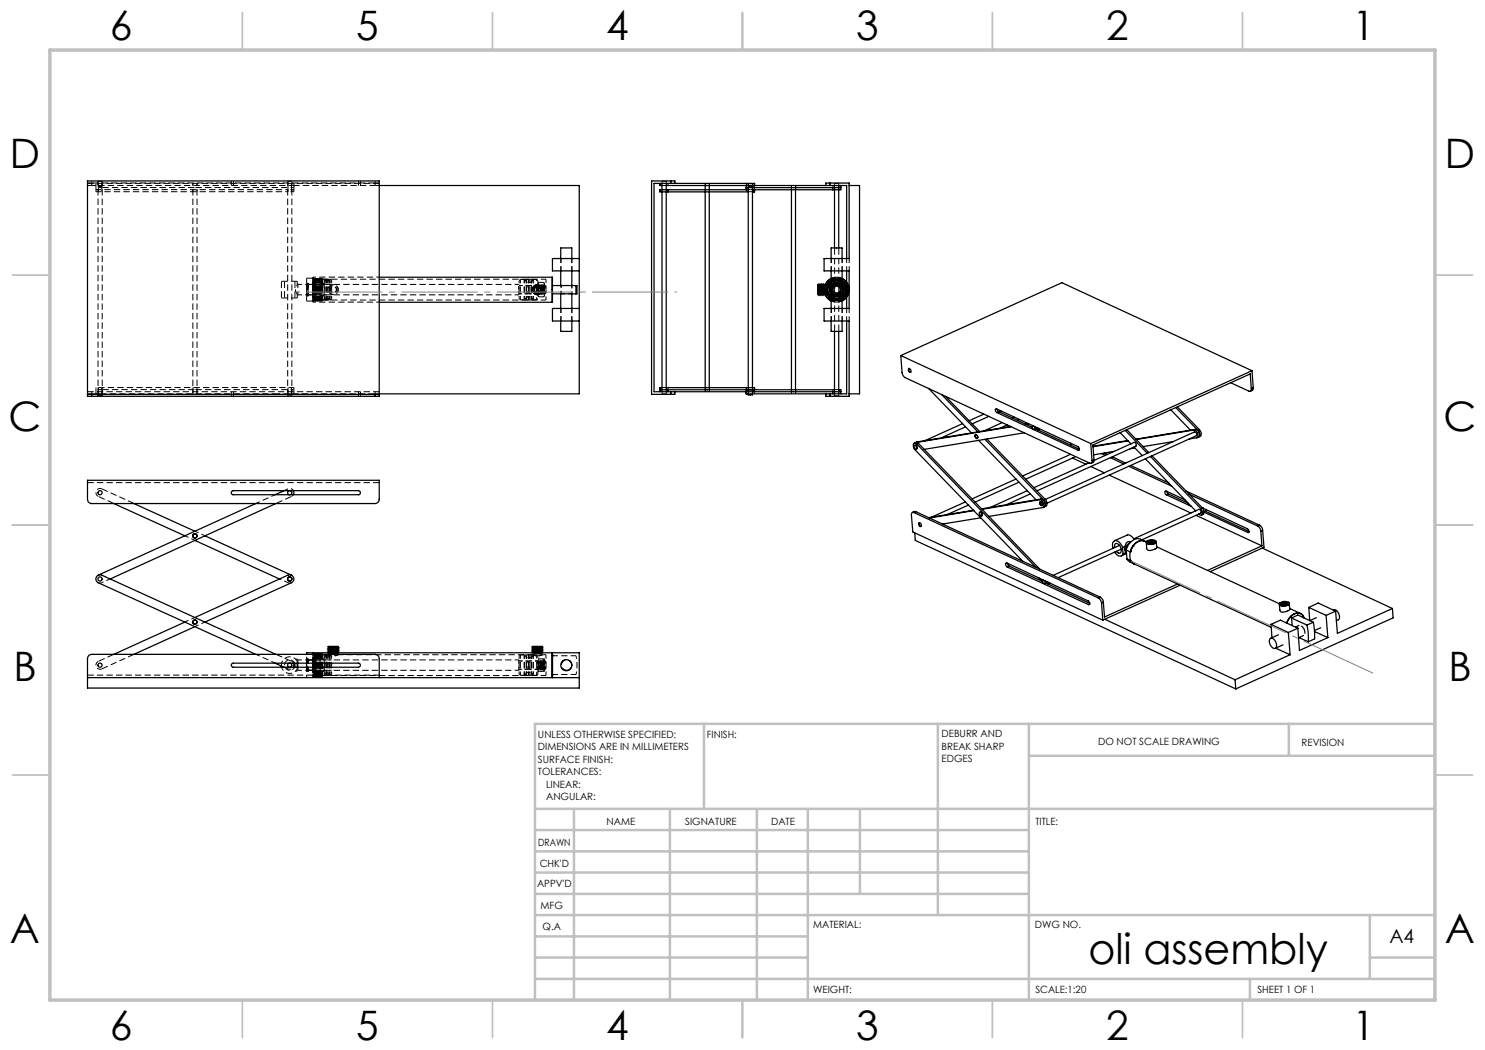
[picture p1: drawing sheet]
<svg xmlns="http://www.w3.org/2000/svg" width="297mm" height="210mm" viewBox="0 0 297 210" stroke-linecap="round" stroke-linejoin="round" font-family="sans-serif">
<defs><g id="words">
<text font-size="8.5" x="217.7" y="192.7">oli assembly</text>
<g font-size="8.1">
<text x="22" y="8">6</text>
<text x="71.2" y="8">5</text>
<text x="121.2" y="8">4</text>
<text x="171.3" y="8">3</text>
<text x="221.3" y="8">2</text>
<text x="270.5" y="8">1</text>
<text x="2" y="33.6">D</text>
<text x="289" y="33.6">D</text>
<text x="1.7" y="86.1">C</text>
<text x="288.7" y="86.1">C</text>
<text x="2.7" y="136.1">B</text>
<text x="289.7" y="136.1">B</text>
<text x="2" y="188.6">A</text>
<text x="289" y="188.6">A</text>
<text x="22" y="208">6</text>
<text x="71.2" y="208">5</text>
<text x="121.2" y="208">4</text>
<text x="171.3" y="208">3</text>
<text x="221.3" y="208">2</text>
<text x="270.5" y="208">1</text>
</g>
<text font-size="3.9" x="277.9" y="188.5">A4</text>
<g font-size="2">
<text x="107.6" y="147.6">UNLESS OTHERWISE SPECIFIED:</text>
<text x="141.4" y="147.6">FINISH:</text>
<text x="188.3" y="147.5">DEBURR AND</text>
<text x="188.3" y="150">BREAK SHARP</text>
<text x="219.6" y="149">DO NOT SCALE DRAWING</text>
<text x="260.3" y="149.2">REVISION</text>
<text x="107.6" y="150.1">DIMENSIONS ARE IN MILLIMETERS</text>
<text x="107.6" y="152.6">SURFACE FINISH:</text>
<text x="107.6" y="155.1">TOLERANCES:</text>
<text x="188.3" y="152.5">EDGES</text>
<text x="109.2" y="157.6">LINEAR:</text>
<text x="109.2" y="160.1">ANGULAR:</text>
<text x="121.3" y="165">NAME</text>
<text x="137" y="164.9">SIGNATURE</text>
<text x="154.2" y="164.9">DATE</text>
<text x="207.1" y="164.9">TITLE:</text>
<text x="107.6" y="169.1">DRAWN</text>
<text x="107.9" y="173.3">CHK'D</text>
<text x="107.4" y="177.4">APPV'D</text>
<text x="108.1" y="181.8">MFG</text>
<text x="108.5" y="186">Q.A</text>
<text x="162.6" y="185.5">MATERIAL:</text>
<text x="207" y="185.5">DWG NO.</text>
<text x="162.6" y="198.5">WEIGHT:</text>
<text x="207.1" y="198.6">SCALE:1:20</text>
<text x="251.5" y="198.6">SHEET 1 OF 1</text>
</g>
</g></defs>
<g fill="none" stroke="#000" stroke-width=".2" stroke-dasharray="1.3 .6" stroke-dashoffset=".4" stroke-linecap="butt">
<path d="M17.5 36.6h.9M18.4 37.1h-.9M19.2 37.1h-.8M20.4 36.3h-.8M20.4 37.3h-.8M58.4 36.3h-.9M75 36.6h.9M75.9 37.1h-.9M133.3 37.1h-.9M149.7 36.7v.8M150.5 38.3h-.8M150.5 37.5v-.8"/>
<path d="M158.3 37.1v.8M159.1 37.9v-.8M59.5 56.3v.7M59.5 58.8v.8M61.4 57.5v-.7M61.5 57.4v-.7M61.7 57.4v-.7M61.7 59h.8M62.5 56.9h-.8M62.7 57.9v-2.3M62.8 57.9v-2.3M63 57.9v-2.3"/>
<path d="M63.1 57.9v-2.3M63.2 59h.8M63.2 57.5v-.7M63.2 57.9v-2.3M63.4 57.9v-2.3M63.5 57.9v-2.3M63.6 57.9v-2.3M63.8 57.9v-2.3M63.9 57.9v-2.3M64 56.9l.8-.1M64 57.1l.8-.1M64 59.1h.8"/>
<path d="M64 56.9h-.8M64 59.2h.8M64 59h.8M64 57.9v-2.3M64.2 57.9v-2.3M64.3 57.9v-2.3M64.8 56.8l-.8 .1M64.8 56.9l-.8 .2M64.8 56.7h-.8M64.8 56.9h-.8M66 57.9a.69 .69 0 0 0 1 .6 .69 .69 0 0 0 .1-1.1 .69 .69 0 0 0-1.1 .4v.1M67.7 57.9a1 1 0 0 1-1.5 .9 1 1 0 0 1-.1-1.7 1 1 0 0 1 1.5 .7l.1 .1"/>
<path d="M104.1 60h.7M104.8 55.9h-.7M108.7 58.6l.2-.6M108.7 58.6h-.9M108.7 57.2h-.9M108.7 56.5h-.9M108.7 59.4h-.9M108.9 57.9l-.2-.7M164.8 58.5v-1.2l.1 1.2M166.2 55.7a2.5 2.5 0 0 1 2.2 0M166.3 56.3v.8M166.3 58.7v.9"/>
<path d="M166.3 57.9a.99 .99 0 0 0 1.5 .9 .99 .99 0 0 0 .1-1.7 .99 .99 0 0 0-1.5 .7l-.1 .1M166.4 57.6a.98 .98 0 0 1 1.7-.3 .98 .98 0 0 1-.5 1.6 .98 .98 0 0 1-1.2-1.2v-.1M166.6 56.3v.7M166.6 58.8v.8M167.3 56.8l-.7 .2M167.3 56a1.9 1.9 0 0 1 1.7 2.8 1.9 1.9 0 0 1-3.2 .2 1.9 1.9 0 0 1 1.3-3h.2M168.1 57l-.8-.2M168.1 56.3v.7M168.1 58.8v.8M168.4 59.6v-.9M168.4 57.1v-.8M168.4 55.7a2.46 2.46 0 0 0-2.2 0"/>
<path d="M17.5 78.8h.9M19.2 78.8h-.8M20.4 78.8h-.8M20.4 79.2h-.8M55.2 78.8h-34.8M57.5 78.8h-2.3M58.4 78.8h-.9M58.4 79.2h-.9M62.7 60.2v-2.3M62.8 60.1v-4.3M62.8 60.2v-2.3M63 60.1v-4.3"/>
<path d="M63 60.2v-2.3M63.1 60.1v-4.3M63.1 60.2v-2.3M63.2 60.1v-4.3M63.2 60.2v-2.3M63.3 60.1v-4.3M63.4 60.2v-2.3M63.5 60.1v-4.3M63.5 60.2v-2.3M63.6 60.1v-4.3M63.6 60.2v-2.3M63.7 60.1v-4.3"/>
<path d="M63.8 60.2v-2.3M63.8 60.1v-4.3M63.9 60.2v-2.3M64 60.1v-4.3M64 60.2v-2.3M64.1 60.1v-4.3M64.2 60.2v-2.3M64.2 60.1v-4.3M64.3 60.2v-2.3M64.3 60.1v-4.3M64.5 60.1v-4.3M75 78.8h.9"/>
<path d="M133.3 77.5h-.9M141 77.5v.8M141.9 78.3v-.8M149.7 77.5v.8M150.5 78.3v-.8M158.3 77.9v.9M159.1 78.8v-.9M166.2 60.1a2.46 2.46 0 0 0 2.2 0M167.8 77.9h-.9M168.4 60.2a2.5 2.5 0 0 1-2.2 0M55 98.9l-3.8 1.8M57.6 97.8l-.7 .3"/>
<path d="M19.7 116.5h.7M57.6 116.5h.7M51.2 130.9l3.8 1.7M56.9 133.4l.7 .4M61.4 134.2v-2.3M61.7 134.1h.8M62.5 132h-.8M62.6 135.2v-4.3M62.8 135.2v-4.3M62.9 135.2v-4.3M63 135.2v-4.3M63.1 135.2v-4.3"/>
<path d="M63.2 134.1h.8M63.2 134.2v-2.3M63.2 135.2v-4.3M63.3 135.2v-4.3M63.4 135.2v-4.3M63.5 135.2v-4.3M63.6 135.2v-4.3M63.7 135.2v-4.3M63.8 135.2v-4.3M64 135.2v-4.3M64 133.8l.8-.3M64 133.7l.8-.2"/>
<path d="M64 134.2h.8M64 132h-.8M64 134.3h.8M64 134.1h.8M64.1 135.2v-4.3M64.2 135.2v-4.3M64.3 135.2v-4.3M64.4 135.2v-4.3M64.5 135.2v-4.3M64.8 133.5l-.8 .2M64.8 133.4l-.8 .2M64.8 131.8h-.8"/>
<path d="M64.8 132h-.8M66.1 130.4l1.2 .1-1.3 .1M104.1 135.1h.7M104.8 131h-.7M106.9 130.4l1.2 .1-1.2 .1M108.7 133h-.9M108.7 131.8h-.9M108.7 134.3h-.9M109.2 130.9h-.7"/>
</g>
<g fill="none" stroke="#000" stroke-width=".2" stroke-dasharray="1.3 .6" stroke-dashoffset=".9" stroke-linecap="butt">
<path d="M61.5 59.2v-1.8M61.7 59.2v-1.8M103.8 58.8h1.8M105.6 57.1h-1.8M163.7 57.9v-.6l.1 1.2M166.6 56a2.08 2.08 0 0 0-1.3 1.3M20.4 116.5l1.6-.7M55.9 115.8l1.7 .7M62.6 130.9v1.7M103.8 133.9h1.8M105.6 132.2h-1.8M107.6 133v1.8"/>
<path d="M107.6 131.2v1.8"/>
</g>
<g fill="none" stroke="#000" stroke-width=".2" stroke-dasharray="1.3 .6" stroke-dashoffset=".8" stroke-linecap="butt">
<path d="M38.6 36.7v41.6M61.4 59v-1.5M61.4 59.1v-1.6M63.2 59.1v-1.6M105.6 57.1v1.7M105.8 57.1v1.7M105.8 58.8h1.7M107.5 57.1v1.7M107.5 57.1h-1.7M107.5 57.2v1.5M107.6 57.1v1.7M107.7 57.2v1.5"/>
<path d="M107.7 57.1v1.7M107.8 57.2v1.5M107.9 57.1v1.7M107.9 57.2v1.5M108 57.1v1.7M108.1 57.1v1.7M108.2 57.2v1.5M108.3 57.1v1.7M108.3 57.2v1.5M108.4 57.1v1.7M108.4 58.7l-.1-1.5M108.5 57.2v1.5"/>
<path d="M108.5 57.1v1.7M108.6 57.2v1.5M108.7 57.1v1.7M108.7 57.2v1.5M108.8 57.1v1.7M108.9 57.2v1.5M108.9 57.1v1.7M109 57.2v1.5M109.1 57.1v1.7M109.1 57.2v1.5M112.2 57.1v1.7M112.3 57.1v1.6"/>
<path d="M114.4 58.7v-1.6M114.4 58.8v-1.7M163.7 57.3v1.2l.1-1.2v1.2M164.3 57.3v1.2l.1-1.2 .1 1.2M165.3 57.9a2.08 2.08 0 0 1 3-1.8 2.08 2.08 0 0 1 .2 3.5 2.08 2.08 0 0 1-3.2-1.4v-.3M166.2 57.1v1.7M166.3 57.1v1.6M166.6 58.8a1.15 1.15 0 0 0 1.5 0M168.4 58.7v-1.6M168.4 58.8v-1.7M169.4 57.9a2.08 2.08 0 0 0-3.1-1.8 2.08 2.08 0 0 0-.2 3.6 2.08 2.08 0 0 0 3.3-1.5v-.3M39.4 78.3v-41.6"/>
<path d="M61.3 135.5v-1.5M62.6 135.5v-1.5M105.6 132.2v1.7M105.8 132.2v1.7M105.8 133.9h1.7M107.5 132.2v1.7M107.5 132.2h-1.7M107.5 132.3v1.5M107.6 132.2v1.7M107.7 132.3v1.5M107.7 132.2v1.7M107.8 132.3v1.5"/>
<path d="M107.9 132.2v1.7M107.9 132.3v1.5M108 132.2v1.7M108.1 132.3v1.5M108.1 132.2v1.7M108.2 132.3v1.5M108.3 132.2v1.7M108.3 132.3v1.5M108.4 132.2v1.7M108.5 132.3v1.5M108.5 132.2v1.7M108.6 132.3v1.5"/>
<path d="M108.6 133.8v-1.5M108.7 132.2v1.7M108.7 132.3v1.5M108.8 132.2v1.7M108.9 132.3v1.5M108.9 132.2v1.7M109 132.3v1.5M109.1 132.2v1.7M109.1 132.3v1.5"/>
</g>
<g fill="none" stroke="#000" stroke-width=".2" stroke-dasharray="1.3 .6" stroke-dashoffset=".3" stroke-linecap="butt">
<path d="M19.6 36.3v42.5M57.5 36.3v42.5M61.3 57.5v-.6M61.4 57.5v-.7M61.4 59.2v-2.5M61.7 59.2v-2.5M62.5 59.4h.7M63.2 56.4h-.7M64 59.2v-2.5M64.8 59.2v-2.5M106.6 60h.7M107.3 55.9h-.7"/>
<path d="M108.1 57.2v.6M108.1 58v.7M112.2 51.7v2.5M114.4 54.2v-2.5M164.8 58.5v-1.2l.1 1.2M165.1 57.9a2.23 2.23 0 0 1 3.3-1.9 2.23 2.23 0 0 1 .2 3.8 2.23 2.23 0 0 1-3.5-1.6v-.3M166.1 57.9v-.7M166.1 57.2l.6-.3M166.1 58.6v-.6M166.1 57.4a1.33 1.33 0 0 1 2.3-.3 1.33 1.33 0 0 1-.8 2.1 1.33 1.33 0 0 1-1.6-1.6l.1-.2M166.2 51.7v2.5M166.3 51.7v2.5"/>
<path d="M166.7 59l-.6-.4M166.7 56.8l.6-.3M167.3 59.4l-.6-.4M167.3 56.5l.6 .3M167.9 59l-.6 .4M168 56.9l.6 .3M168.4 54.2v-2.5M168.6 58.6l-.6 .4M168.6 58v.6M168.6 57.2v.7M169.3 54.2v-2.5M169.8 51.7v2.5"/>
<path d="M20.4 78.8v-42.5M58.4 78.8v-42.5M64.5 60.2v-4.5M112.2 61.7v2.5M114.4 64.2v-2.5M166.2 61.7v2.5M166.3 61.7v2.5M168.4 64.2v-2.5M169.3 64.2v-2.5M169.8 64.2v-2.5M20.4 97.8a.83 .83 0 0 0-1.1 .4 .83 .83 0 0 0 .4 1.1M19.7 132.3a.83 .83 0 0 0-.4 1.1 .83 .83 0 0 0 1.1 .4"/>
<path d="M58 134.1a1.04 1.04 0 0 1-.9-1.6 1.04 1.04 0 0 1 1.8 .1M61.4 134.3v-2.5M61.5 134.3v-2.5M61.7 134.3v-2.5M62.5 134.5h.7M63.2 131.5h-.7M64 134.3v-2.5M64.4 135.2v-4.4M64.5 135.3v-4.5M64.8 134.3v-2.5M106.5 130.9h-38.8M106.6 135.1h.7"/>
<path d="M107.3 131h-.7M107.6 132.4l.2 .6M107.6 133.7l.2 .6M107.8 131.8l-.2 .6M107.8 133l-.2 .6M108.1 133.7l-.1-.7M108.2 133.7l-.1-1.3-.1 1.3M108.7 133l.2-.6M108.7 134.3l.2-.6M108.9 133l-.1-.6M108.9 132.4l-.2-.6M108.9 133.6l-.2-.6"/>
</g>
<g fill="none" stroke="#000" stroke-width=".2" stroke-dasharray="1.3 .6" stroke-dashoffset=".7" stroke-linecap="butt">
<path d="M57.6 37.9h-37.9M57.6 38.3h-37.9M58.3 37.1h-37.9M61.3 59v-1.5M64.8 59h1.5M66.3 56.9h-1.5M75.9 55.4h-13.3M103.8 59.7v-3.6M103.8 58.8h3.8M105.2 56.1v3.6M105.3 56.1v3.6M106.3 56.1v3.6"/>
<path d="M107.3 60v-1.5M107.3 57.4v-1.5M107.6 57.1h-3.8M108 57.2l-.1 1.4M108.1 57.3l-.1 1.3M108.3 57.2v1.5l-.1-1.5-.1 .6M108.4 58.6l-.1-1.3M108.7 58.6l-.1-1.3M108.9 58.6l-.1-1.3M163.6 57.9v-.6l.1 1.3v-1.3l.1 1.3 .1-1.3v1.3l.1-1.3 .1 1.3v-1.3l.1 1.3v-1.3l.1 1.3 .1-1.3v1.3l.1-1.3 .1 1.3v-1.3l.1 1.3v-1.3l.1 1.3v-.7M163.7 57.3v1.2l.1-1.2v1.2M163.8 58.6v-1.3"/>
<path d="M163.9 57.2v1.4l.1-1.4v1.4l.1-1.3M164 58.5v-1.2l.1 1.2 .1-1.2M164.1 57.3l.1 1.3M164.1 57.2l.1 1.4M164.2 58.6v-1.4l.1 1.4 .1-1.3v1.3M164.3 57.3v1.2l.1-1.2 .1 1.2M164.4 58.6l.1-1.3M164.5 57.2v1.4l.1-1.4 .1 1.4v-1.3M164.6 58.5l.1-1.2v1.2l.1-1.2M164.7 57.3l.1 1.3M164.7 57.2l.1 1.4M164.8 58.6v-.7h.1v-.7v1.4v-.7"/>
<path d="M164.9 57.6a2.48 2.48 0 0 1 2.6-2.2 2.48 2.48 0 0 1 2.3 2.5M165.5 58.8a2.08 2.08 0 0 0 2.3 1.2 2.08 2.08 0 0 0 1.6-2.1M165.5 57.9a1.79 1.79 0 0 1 2.6-1.6 1.79 1.79 0 0 1 .2 3.1 1.79 1.79 0 0 1-2.8-1.2v-.3M165.5 57.9a1.79 1.79 0 0 1 2.7-1.6 1.79 1.79 0 0 1 .2 3.1 1.79 1.79 0 0 1-2.8-1.2l-.1-.3M166.6 59.6h1.5M166.6 56.3h1.5M167.3 59.7a1.79 1.79 0 0 0 1.6-2.6 1.79 1.79 0 0 0-3-.2 1.79 1.79 0 0 0 1.2 2.8h.2M167.3 56.1a1.8 1.8 0 0 0-1.6 2.7 1.8 1.8 0 0 0 3.1 .2 1.8 1.8 0 0 0-1.2-2.9h-.3M167.3 56.7a1.21 1.21 0 0 1 1.1 1.8 1.21 1.21 0 0 1-2 .1 1.21 1.21 0 0 1 .7-1.9h.2M167.3 56.4a1.5 1.5 0 0 1 1.4 2.2 1.5 1.5 0 0 1-2.6 .2 1.5 1.5 0 0 1 1-2.4h.2M169.4 57.9a2.11 2.11 0 0 0-3-1.8 2.11 2.11 0 0 0-.3 3.6 2.11 2.11 0 0 0 3.3-1.5v-.3M169.8 57.9a2.48 2.48 0 0 1-2.3 2.5 2.48 2.48 0 0 1-2.6-2.1"/>
<path d="M58.3 77.5h-37.9M62.6 60.4h13.3M64.8 134.1h1.5M66 129.4h1.4l-1.4 .1 1.3 .1h-1.3M66 129.6l1.3 .1M66 130l1.4 .1h-1.4l1.3 .1-1.3 .1M66 130.3h1.3M66.1 129.8l1.2 .1h-1.3l1.3 .1M66.3 132h-1.5M67.3 129.5l-1.2 .1h1.2l-1.2 .1M67.3 130.1l-1.2 .1 1.2 .1h-1.2M67.3 129.7l-1.3 .1h1.4l-1.4 .1h1.3"/>
<path d="M67.3 129.9l-1.3 .1M67.3 130.3l-1.3 .1h1.4l-1.4 .1 1.3 .1M67.3 130.6h-1.3M67.4 130.9l-.8 .2-.6-.2M103.8 134.8v-3.6M103.8 133.9h3.8M105.2 131.2v3.6M105.3 131.2v3.6M106.3 131.2v3.6M107.6 132.2h-3.8M108.1 129.5l-1.2 .1h1.2l-1.2 .1M108.1 130.1l-1.2 .1 1.2 .1h-1.2"/>
<path d="M108.1 129.9l-1.2 .1M108.1 130.6h-1.2M108.2 130.9l-.8 .1-.6-.1M108.2 132.3l-.1 1.4M108.6 133.7l-.1-1.3M108.7 133.7l-.1-1.3M115.2 131.1a9.4 9.4 0 0 1 0 3.8"/>
</g>
<g fill="none" stroke="#000" stroke-width=".2" stroke-dasharray="1.3 .6" stroke-dashoffset=".5" stroke-linecap="butt">
<path d="M59.6 59v-2.1M59.6 59h44.1M61.3 56.9v2.1M62.6 58.5v-2.1v3v-.9M62.6 58.3v.7v-2.1v1.4M62.6 57.9v-2.1M62.8 57.9v-2.1M62.9 57.9v-2.1M62.9 57.4v-1M63 57.9v-2.1M63.2 57.3v-.9M63.2 59.5v-2.2"/>
<path d="M63.2 57.9v-2.1M63.3 57.9v-2.1M63.4 57.9v-2.1M63.7 57.9v-2.1M63.8 57.9v-2.1M64 57.9v-2.1M64.1 57.9v-2.1M64.2 57.9v-2.1M64.4 57.9v-2.1M64.4 57.9v-2.2M64.6 57.9v-2.1M65 60v-4.1"/>
<path d="M65.3 60v-4.1M65.6 60v-4.1M65.9 60v-4.1M66.2 60v-4.1M67.6 57.9a.96 .96 0 0 0-1.4-.8 .96 .96 0 0 0-.1 1.6 .96 .96 0 0 0 1.5-.6v-.2M103.7 57.9v-1M103.7 59v-1.1M103.7 56.9h-44.1M104.1 55.9v4.1M104.8 55.9v4.1M104.9 55.9v4.1M105.2 59.4h1.1"/>
<path d="M105.3 59.4h1M105.3 55.9v4.1M105.7 55.9v4.1M105.8 55.9v4.1M106.2 55.9v4.1M106.3 56.5h-1M106.3 56.5h-1.1M106.6 55.9v4.1M108.8 58.7l-.1-1.5-.1 1.5-.1-1.5-.1 1.4M108.9 58v1M108.9 56.9v1M109.2 57.9v-2.1"/>
<path d="M112.3 57.1h2.1M114.4 58.7h-2.1M165.2 57.9a2.16 2.16 0 0 1 3.1-1.9 2.16 2.16 0 0 1 .3 3.7 2.16 2.16 0 0 1-3.4-1.5v-.3M165.7 56.3h.9M165.7 59.6h.9M166.2 57.5v.9M166.3 57.1h2.1M167.3 58.6a.66 .66 0 0 1-.6-.9 .66 .66 0 0 1 1.1-.2 .66 .66 0 0 1-.2 1l-.3 .1M167.3 55.8a2.17 2.17 0 0 1 2 3.1 2.17 2.17 0 0 1-3.7 .2 2.17 2.17 0 0 1 1.5-3.3h.2M168 57.9a.67 .67 0 0 0-.7-.6 .67 .67 0 0 0-.6 .6M168.1 56.3h.9M168.1 59.6h.9"/>
<path d="M168.4 58.7h-2.1M62.6 60.1v-2.2M62.8 60.1v-2.2M62.9 60.1v-2.2M63 60.1v-2.2M63.2 60.1v-2.2M63.3 60.1v-2.2M63.4 60.1v-2.2M63.7 60.1v-2.2M63.8 60.1v-2.2M64 60.1v-2.2M64.1 60.1v-2.2"/>
<path d="M64.2 60.1v-2.2M64.4 60.1v-2.2M64.4 60.2v-2.3M64.6 60v-2.1M109.2 60v-2.1M37 107.2l2 .9M41 107.2l-2-1M39 123.5l-2 .9M39 125.3l2-.9M59.5 133.8a1.67 1.67 0 0 1-1.7 .9 1.67 1.67 0 0 1-1.5-1.3M59.6 134.1h44.1M61.3 134.1v-2.1"/>
<path d="M61.3 133v1.1M61.3 132v1M61.4 134.1v-2.2M62.6 133.4v2.1M62.6 134.4v.1v-3v2.9M62.6 134v-2v2M64.6 135.1v-4.2M65 135.1v-4.1M65.3 135.1v-4.1M65.6 135.1v-4.1M65.7 130.9a2.08 2.08 0 0 0 2 0M65.7 130.9h-1.1"/>
<path d="M65.9 135.1v-4.1M66.2 135.1v-4.1M67.7 130.9l-.1 .1a2.07 2.07 0 0 1-1.9-.1M103.7 134.1v-2.1M103.7 132h-44.1M104.1 131v4.1M104.8 131v4.1M104.9 131v4.1M105.2 134.5h1.1M105.3 134.5h1M105.3 131v4.1M105.7 131v4.1"/>
<path d="M105.8 131v4.1M106.2 131v4.1M106.3 131.6h-1M106.3 131.6h-1.1M106.5 130.9a2.08 2.08 0 0 0 2 0M106.6 131v4.1M108.1 133.8v-.8h-.2l.2-.2v-.5l-.1 1.5-.1-.8M108.5 130.9l-.1 .1a2.07 2.07 0 0 1-1.9-.1M108.6 132.3l-.1 1.5-.1-1.5-.1 1.4-.1-1.4M108.8 133l-.1-.7-.1 1.4M109.2 135.1v-4.2"/>
</g>
<g fill="none" stroke="#000" stroke-width=".2" stroke-dasharray="1.3 .6" stroke-dashoffset=".6" stroke-linecap="butt">
<path d="M20.4 37.1h-1.2M20.4 37.5h-1.2M58.8 37.5h-1.2M58.8 37.9h-1.2M58.8 38.3h-1.2M61.3 55.6h1.3M62.6 55.6h-1.3M62.9 59.4v-2M65 56v3.9M65.3 59.9v-3.9M65.6 56v3.9M65.9 59.9v-3.9"/>
<path d="M66 57.9a.62 .62 0 0 1 .9-.6 .62 .62 0 0 1 .2 1.1 .62 .62 0 0 1-1-.2l-.1-.3M66.3 59.8v-3.8M107.6 56.1v1.2M107.6 58.5v1.2M108.1 58v.7v-.6M108.1 57.9v-.6v.5M108.3 57.3l-.1 1.3M108.6 57.3l-.1 1.2-.1-1.2v1.3M108.8 57.3l-.1 1.3M163.7 57.9v-.6l.1 1.3M163.7 57.9v-.7l.1 1.4M163.8 58.5v-1.1"/>
<path d="M163.8 58.5v-1.2M163.8 58.6v-1.3M163.9 58.5v-1.2M163.9 57.3l.1 1.2M164.1 57.3v1.2M164.2 57.3v1.2M164.2 58.5l.1-1.2M164.4 58.5v-1.1M164.4 58.5v-1.2M164.4 58.6l.1-1.3M164.5 58.5v-1.2M164.5 57.3l.1 1.2"/>
<path d="M164.7 57.3l.1 1.2M164.8 57.3v1.2M165.9 57.3a1.53 1.53 0 0 1 2.6-.4 1.53 1.53 0 0 1-.8 2.5 1.53 1.53 0 0 1-1.8-1.9v-.2M166.1 58l.2 .6 .4 .4M166.3 55.6h2M166.7 56.9l-.4 .4-.2 .6M166.7 59l.6 .2 .6-.2M167.8 56.8a1.25 1.25 0 0 1 .3 2.1 1.25 1.25 0 0 1-2-.8 1.25 1.25 0 0 1 1.7-1.3M168 59l.4-.4 .2-.6M168.6 57.9l-.2-.6-.4-.4M20.4 77.5h-1.2M20.4 77.9h-1.2"/>
<path d="M58.8 77.9h-1.2M61.3 60.2h1.3M62.6 60.2h-1.3M168.3 60.2h-2M58.7 98.1a.83 .83 0 0 0-1.1-.3M57.6 133.8a.83 .83 0 0 0 1.1-.4M58.9 133.4l-.4 .5-.5 .2M61.3 134h1.3M61.3 132h1.3M61.3 132v-1.1M62.6 134h-1.3M62.6 132h-1.3"/>
<path d="M62.6 132v-1.1M65 131v3.9M65.3 134.9v-3.9M65.6 131.1v3.9M65.9 135v-3.9M66 129.6l1.2 .1M66 130.2l1.2 .1M66.1 129.3l1.2 .1M66.1 129.4l1.2 .1M66.1 129.7l1.2 .1M66.1 130.1h1.2M66.1 130.3l1.2 .1"/>
<path d="M66.3 134.9v-3.8M67.3 129.4h-1.2M67.3 129.8h-1.2M67.3 130l-1.2 .1M67.3 130.4h-1.2M67.3 129.9l-1.2 .1M67.3 130.5l-1.2 .1M106.8 129.6l1.3 .1M106.8 130.3h1.3M106.9 129.3h1.2l-1.3 .1 1.4 .1h-1.4l1.4 .1h-1.4l1.4 .1-1.4 .1h1.4l-1.4 .1 1.4 .1h-1.4l1.4 .1h-1.4l1.4 .1-1.4 .1h1.4l-1.3 .1-.1 .1 .1-.1 1.3 .1h-1.4M106.9 129.6l1.2 .1M106.9 130.2l1.2 .1"/>
<path d="M106.9 129.3l1.2 .1M106.9 129.4l1.2 .1M106.9 129.7l1.2 .1M106.9 130.1h1.2M106.9 130.3l1.2 .1M107.3 133v-2M107.3 135.1v-2.1M108.1 129.9l-1.2 .1M108.1 130.5l-1.2 .1M108.1 129.4h-1.2M108.1 129.8h-1.2M108.1 130l-1.2 .1"/>
<path d="M108.1 130.4h-1.2M108.1 132.4v1.3M108.3 132.4l-.1 1.2M108.4 133.7l-.1-1.3-.1 1.3-.1-1.3M108.5 132.4l-.1 1.3M108.8 132.4l-.1 1.2M108.8 132.4l-.1 1.2-.1-1.2v1.3M108.9 132.4v1.2"/>
</g>
<g fill="none" stroke="#000" stroke-width=".2" stroke-dasharray="1.3 .6" stroke-dashoffset=".1" stroke-linecap="butt">
<path d="M75 37.1h-16.2M62.5 59.4v-3M62.6 59.4v-2.9M163.6 57.9v-.7l.1 1.4v-1.4l.1 1.4 .1-1.4v1.4l.1-1.4 .1 1.4v-1.4l.1 1.4v-1.4l.1 1.4 .1-1.4v1.4l.1-1.4 .1 1.4v-1.4l.1 1.4v-1.4l.1 1.4v-.7M163.8 57.3l.1 1.2v-1.2l.1 1.2 .1-1.2M164.4 57.3l.1 1.2 .1-1.2v1.2l.1-1.2M166.3 57.5a1.09 1.09 0 0 1 1.9-.3 1.09 1.09 0 0 1-.6 1.8 1.09 1.09 0 0 1-1.3-1.3v-.2M166.4 57.5a1.07 1.07 0 0 1 1.7-.3 1.07 1.07 0 0 1-.5 1.8 1.07 1.07 0 0 1-1.3-1.3l.1-.2M167.3 55.6a2.29 2.29 0 0 1 2.1 3.4 2.29 2.29 0 0 1-4 .2 2.29 2.29 0 0 1 1.7-3.6h.2M168.1 57.9a.77 .77 0 0 0-1.1-.7 .77 .77 0 0 0-.1 1.3 .77 .77 0 0 0 1.2-.4v-.2M168.3 58.3a1.08 1.08 0 0 0-1-1.5 1.08 1.08 0 0 0-.9 1.7 1.08 1.08 0 0 0 1.9 0v-.2M169.3 59.4v-3"/>
<path d="M62.5 134.5v-3M62.9 134.5v-3M63.2 134.6v-3.1M66 129.3l1.3 .1-1.3 .1h1.2l-1.1 .1M66 130h1.3l-1.3 .1 1.2 .1h-1.1M67.3 129.7h-1.3l1.3 .1h-1.3l1.2 .1M67.3 130.3h-1.3l1.3 .1-1.3 .1h1.2M108.9 133v-.7l-.1 1.5-.1-1.5-.1 1.5-.1-1.5M114.4 133a1.08 1.08 0 0 0-1.6-.9 1.08 1.08 0 0 0-.2 1.8 1.08 1.08 0 0 0 1.7-.7l.1-.2"/>
</g>
<g fill="none" stroke="#000" stroke-width=".2" stroke-dasharray="1.3 .6" stroke-linecap="butt">
<path d="M18.4 36.6v.5M18.4 36.7v-.5M19.2 36.7v.4M19.2 37.1v.4M19.2 37.5v.4M19.2 37.9v.4M19.6 36.7v.4M19.6 36.2v.5M19.7 37.1v-.4M19.7 37.5v-.4M19.7 37.9v-.4M19.7 37.9h-.5"/>
<path d="M19.7 38.3v-.4M19.7 38.3h-.5M20.4 37.1v-.4M20.4 37.5v-.4M20.4 37.9v-.4M20.4 38.3v-.4M20.4 36.7v-.5M38.6 36.7v.4M38.6 37.9v.4M39.4 37.1v-.4M39.4 38.3v-.4M46.3 36.7v.4"/>
<path d="M46.3 36.2v.5M46.7 37.1v-.5M46.7 36.2v.5M57.5 37.9v.4M57.6 37.1v-.4M57.6 37.5v-.4M57.6 37.9v-.4M57.6 38.3v-.4M58.3 37.1v-.4M58.3 37.5v-.4M58.3 37.9v-.4M58.3 38.3v-.4"/>
<path d="M58.4 38.3v-.4M58.8 37.1h-.5M58.8 37.1v-.4M58.8 37.5v-.4M58.8 37.9v-.4M58.8 38.3v-.4M71.7 37.1v-.5M71.7 36.2v.5M72.1 37.1v-.4M72.1 36.7v-.5M75 37.1v-.5M75 36.2v.5"/>
<path d="M75.9 36.7h-58.4M132.1 38.3v-.4M132.4 36.2v.5M132.4 37.9v.4M132.8 36.3h-.4M133.3 36.3h-.5M133.3 36.2v.5M133.3 38.3v-.4M133.6 37.1v-.4M134.2 36.2v.5M141 36.7v.4M141 37.9v.4"/>
<path d="M141.9 38.3v-.4M141.9 37.1v-.4M149.3 37.5v-.4M149.3 38.3v-.4M149.7 36.7v.4M149.7 37.1v.4M150.1 37.3h-.4M150.1 37.9h-.4M150.5 37.3h-.4M150.5 37.9h-.4M150.5 37.1v-.4M150.5 37.5v-.4"/>
<path d="M150.8 37.1v-.4M150.8 37.9v-.4M158.3 37.1v.4M158.3 37.5v.4M159.1 37.5v-.4M159.1 37.9v-.4M166 37.1v-.5M166.6 37.5v-.4M166.9 37.1v-.5M166.9 37.5v.4M167.3 36.7h-.4M167.8 36.7h-.5"/>
<path d="M167.8 37.1v-.5M167.8 37.9v-.4M168.1 37.9v-.4M56.3 56.3h3.2M56.3 59.6h3.2M59.5 56.8l.1 .1M59.5 59.1l.1-.1M61.3 59h.1M61.3 59h.4M61.3 59l.1 .2M61.4 56.8l-.1 .1M61.4 56.7l-.1 .2"/>
<path d="M61.4 59.2h.3M61.4 59.1l.1 .1M61.5 56.7l-.1 .1M61.5 59.2h.2M61.7 56.7h-.2M61.7 56.9h-.4M61.7 56.7h-.3M62.6 55.6v-.2M62.6 55.4v5M62.6 56.4v.1M62.6 59.4h.3M62.6 56.9v-.1"/>
<path d="M62.6 59h.3M62.6 55.8v-.2M62.7 55.6l-.1 .2M62.8 55.8l-.1-.2M62.8 55.8h-.2M62.8 55.6v.2M62.9 55.6l-.1 .2M62.9 55.8l-.1-.2M62.9 59.4l.3 .1M62.9 56.4h-.3M62.9 59.3h.3M62.9 59.1h.3"/>
<path d="M62.9 56.9h-.3M62.9 59l.3-.1M63 55.8l-.1-.2M63 55.6l-.1 .2M63 55.6v.2M63 55.8v-.2M63.1 55.8l-.1-.2M63.1 55.6l-.1 .2M63.1 55.6v.2M63.2 56.4h-.3M63.2 56.6h-.3M63.2 56.8h-.3"/>
<path d="M63.2 56.9h-.3M63.2 55.8l-.1-.2M63.2 55.6v.2M63.3 55.6l-.1 .2M63.3 55.8l-.1-.2M63.3 55.8v-.2M63.4 55.6l-.1 .2M63.4 55.8v-.2M63.5 55.8l-.1-.2M63.5 55.6l-.1 .2M63.5 55.6v.2M63.6 55.8l-.1-.2"/>
<path d="M63.6 55.6v.2M63.7 55.8l-.1-.2M63.8 55.6l-.1 .2M63.8 55.8v-.2M63.9 55.6l-.1 .2M64 55.8l-.1-.2M64 55.6v.2M64.1 55.8l-.1-.2M64.1 55.6v.2M64.2 55.6l-.1 .2M64.2 55.8l-.1-.2M64.2 55.8v-.2"/>
<path d="M64.3 55.6l-.1 .2M64.3 55.8v-.2M64.4 55.8l-.1-.2M64.4 55.6l-.1 .2M64.4 55.7v.1M64.5 55.8l-.1-.2M64.5 55.7v.1M64.5 60h.5M64.6 55.8l-.2-.1M65 55.9h-.5M65 59.7h.3M65 59.9l.1 .1 .2-.1"/>
<path d="M65 59.9l.1-.2 .2 .2M65.3 60h.3M65.3 56.1h-.3M65.3 56l-.2-.1-.1 .1M65.3 56l-.2 .1-.1-.1M65.6 59.9l.1 .1 .2-.1M65.6 59.9l.1-.2 .2 .2M65.6 55.9h-.3M65.6 59.7h.3M65.9 56l-.2-.1-.1 .1M65.9 56l-.2 .1-.1-.1M65.9 60h.3"/>
<path d="M65.9 56.1h-.3M66 58v-.1M66.2 55.9h-.3M66.2 60l.1-.2M66.3 56l-.1-.1M67.3 57.8l.1 .1M67.4 57.9l-.1 .3M103.7 59l.1-.1M103.8 59.7l.3 .3M103.8 56.9h-.1M104.1 55.9l-.3 .2M104.8 59.7h.5"/>
<path d="M104.9 60h.4M104.9 59.7h.3M105.2 56.1h-.3M105.3 56.1h-.5M105.3 60h.4M105.3 55.9h-.4M105.6 58.6h.2M105.7 60h.1M105.7 55.9h-.4M105.8 57.3h-.2M105.8 55.9h-.1M105.8 60h.4"/>
<path d="M106.2 55.9h-.4M106.2 60h.4M106.3 59.7h.3M106.6 56.1h-.3M106.6 55.9h-.4M107.3 60l.3-.3M107.5 58.8v-.1M107.5 58.7l.1 .1M107.5 57.2v-.1M107.6 56.9l.2 .3M107.6 59l.2 .4M107.6 56.7l.2-.2"/>
<path d="M107.6 56.1l-.3-.2M107.6 58.7h.3M107.6 59.2l.2 .2M107.6 57.1l-.1 .1M107.6 58.8l.1-.1M107.7 58.7v.1M107.7 57.2l-.1-.1M107.7 58.5l.1 .1M107.7 58.8l.1-.1M107.7 57.1v.1M107.8 58.7l.1 .1M107.8 57.2l-.1-.1"/>
<path d="M107.8 58.6l-.2 .4M107.8 57.2l-.1 .2M107.8 56.5l-.2 .3M107.8 59.4v-.1M107.9 57.1l-.1 .1M107.9 58.8v-.1M107.9 58.7h.2M107.9 57.2v-.1M107.9 58.7l.1 .1M107.9 58.7l.1-.1M108 58.6l-.1 .1M108 58.8l.1-.1"/>
<path d="M108 57.1l-.1 .1M108 57.2h-.4M108 57.7v-.5M108.1 58.1l-.1 .5M108.1 57.3l-.1-.1M108.1 58.7v.1M108.1 57.2l-.1-.1M108.1 58.7l-.1-.1M108.1 58.7l.1-.1M108.1 58.2v.5M108.1 58.8l.1-.1M108.1 57.1v.1"/>
<path d="M108.1 58.6h.1M108.2 57.2l-.1 .1M108.2 58.6v-.7M108.2 58.6v.1M108.2 57.2l-.1-.1M108.2 58.7l.1 .1M108.2 57.3v-.1M108.2 58.7h.1M108.3 57.1l-.1 .1M108.3 58.8v-.1M108.3 58.7v-.1M108.3 57.3h-.1"/>
<path d="M108.3 58.6h.1M108.3 57.2v.1M108.3 57.2v-.1M108.3 58.7l.1 .1M108.4 58.6v.1M108.4 57.3l-.1-.1M108.4 58.8l.1-.1M108.4 57.1l-.1 .1M108.4 58.7l.1-.1M108.5 57.2l-.1-.1M108.5 58.7v.1M108.5 57.2l-.1 .1"/>
<path d="M108.5 58.6l.1 .1M108.5 57.1v.1M108.5 58.8l.1-.1M108.6 57.3l-.1-.1M108.6 58.7l.1 .1M108.6 57.2l-.1-.1M108.6 58.7l.1-.1M108.6 58.6h.1M108.7 57.2l-.1 .1M108.7 57.2l.2-.3M108.7 59.4l.2-.4M108.7 56.5l.2 .2"/>
<path d="M108.7 59.4l.2-.2M108.7 58.8v-.1M108.7 57.1l-.1 .1M108.7 58.6v.1M108.7 57.3v-.1M108.7 58.7l.1 .1M108.7 57.2v-.1M108.7 58.7h.1M108.8 58.7v-.1M108.8 57.3h-.1M108.8 57.1l-.1 .1M108.8 58.8l.1-.1"/>
<path d="M108.8 58.6h.1M108.8 57.2v.1M108.9 58.6v.1M108.9 58.7v.1M108.9 57.2l-.1-.1M108.9 57.9v.1M108.9 59l-.2-.4M108.9 56.8l-.2-.3M108.9 56.8v.1M108.9 58.7h-.1M108.9 56.7v.1M108.9 59v.2"/>
<path d="M108.9 57.2h-.1M108.9 58.8l.1-.1M108.9 57.1v.1M109 58.7l.1 .1M109 57.2l-.1-.1M109.1 57.1l-.1 .1M109.1 58.8v-.1M109.1 57.2v-.1M109.1 58.7l.1 .1M109.2 57.1l-.1 .1M112.3 58.7v.1M114.4 58.8v-.1"/>
<path d="M163.6 58.6h.1M163.6 57.9l.1-.6M163.7 57.9h-.1M163.7 57.3l-.1-.1M163.7 57.3h-.1M163.7 58.6v-.1M163.7 58.5h.1M163.7 57.2v.1M163.8 58.5v.1M163.8 57.3l-.1-.1M163.8 57.3h-.1M163.8 58.6v-.1"/>
<path d="M163.8 58.5h.1M163.9 57.3h-.1M163.9 57.2l-.1 .1M163.9 58.5v.1M163.9 57.3v-.1M163.9 58.6l.1-.1M164 57.3h-.1M164 57.2l-.1 .1M164 58.5v.1M164 57.3v-.1M164 58.6h.1M164.1 58.6v-.1"/>
<path d="M164.1 57.3h-.1M164.1 57.2v.1M164.1 58.5l.1 .1M164.1 58.5l.1-1.2 .1 1.2v-1.2l.1 1.2M164.2 57.3l-.1-.1M164.2 57.3h-.1M164.2 58.6v-.1M164.2 58.5h.1M164.2 57.2v.1M164.3 58.5v.1M164.3 57.3l-.1-.1M164.3 57.3h-.1"/>
<path d="M164.3 58.6v-.1M164.3 58.5h.1M164.4 57.3h-.1M164.4 57.2l-.1 .1M164.4 58.5v.1M164.4 57.3v-.1M164.4 58.6l.1-.1M164.5 57.3h-.1M164.5 57.2l-.1 .1M164.5 58.5v.1M164.5 57.3v-.1M164.5 58.6h.1"/>
<path d="M164.6 58.6v-.1M164.6 57.3h-.1M164.6 57.2v.1M164.6 58.5l.1 .1M164.7 57.3l-.1-.1M164.7 57.3h-.1M164.7 58.6v-.1M164.7 58.5h.1M164.7 57.2v.1M164.8 58.5v.1M164.8 57.3l-.1-.1M164.8 57.3h-.1"/>
<path d="M164.8 58.6v-.1M164.8 57.9h.1M164.8 58.5h.1M164.9 58.5v-.6M164.9 57.3h-.1M164.9 57.2l-.1 .1M164.9 58.5v.1M164.9 58.6h.5M165.3 57.8v.4M165.4 57.3h-.5M165.4 57.2h-.5M166.1 57.9v.1"/>
<path d="M166.2 58.4l.4 .4M166.3 57.3l-.1 .2M166.3 58.7v.1M166.6 57l-.2 .2M166.7 56.8v.1M167.3 56.5v.2M167.3 56.7l-.6 .1M167.3 58.6v.1M167.3 56.7v-.2M167.3 56.8v.1M167.5 55.9h-.3M167.7 56.9l.1-.1"/>
<path d="M167.8 56.8v.2M167.9 56.8l-.6-.1M167.9 59h.1M168 57.1v-.2M168 58.2v-.3M168 56.9l-.1-.1M168.1 58.8l.4-.4M168.1 56.9l-.1 .2M168.4 58.8v-.1M168.5 57.5l-.4-.5M168.5 58.4v-.5M168.5 57.9v-.4"/>
<path d="M168.6 58v-.1M169.4 57.9v-.2M18.4 78.8v-.5M19.2 77.9v.4M19.2 77.5v.4M19.2 78.3v.5M19.6 78.8h-.4M19.6 79v.2M19.6 77.5v.4M19.6 79v.3M19.6 78.3v.5M19.7 78.3v-.4"/>
<path d="M19.7 77.9v-.4M19.7 78.8v-.5M20.4 78.3v-.4M20.4 77.9v-.4M20.4 78.8v-.5M20.4 79.2v-.2M20.4 79.3v-.3M38.6 78.3v.5M38.6 77.9v.4M38.6 77.5v.4M39.4 78.8v-.5M39.4 78.3v-.4"/>
<path d="M39.4 77.9v-.4M46.3 78.8v.5M46.3 78.3v.5M46.7 79.3v-.5M46.7 78.3v.5M57.5 78.8v.4M57.5 77.9v.4M57.6 78.3v-.4M57.6 77.9v-.4M57.6 78.8v-.5M58.3 78.3v-.4M58.3 77.9v-.4"/>
<path d="M58.3 78.8v-.5M58.4 79.2v-.4M58.4 78.3v-.4M58.8 77.5h-.5M58.8 78.3v-.4M58.8 77.9v-.4M58.8 78.8v-.5M62.6 60.4v-.2M62.6 60.1h.2M62.6 60.2v-.1M62.6 60.1l.1 .1M62.7 60.2l.1-.1"/>
<path d="M62.8 60.1v.1M62.8 60.1l.1 .1M62.8 60.2l.1-.1M62.9 60.2l.1-.1M62.9 60.1l.1 .1M63 60.1v.1M63 60.2v-.1M63 60.2l.1-.1M63 60.1l.1 .1M63.1 60.1v.1M63.1 60.2l.1-.1M63.2 60.1v.1"/>
<path d="M63.2 60.1l.1 .1M63.2 60.2l.1-.1M63.3 60.2v-.1M63.3 60.1l.1 .1M63.4 60.2v-.1M63.4 60.2l.1-.1M63.4 60.1l.1 .1M63.5 60.1v.1M63.5 60.2l.1-.1M63.6 60.1v.1M63.6 60.2l.1-.1M63.7 60.1l.1 .1"/>
<path d="M63.8 60.2v-.1M63.8 60.1l.1 .1M63.9 60.2l.1-.1M64 60.1v.1M64 60.2l.1-.1M64.1 60.1v.1M64.1 60.1l.1 .1M64.1 60.2l.1-.1M64.2 60.2v-.1M64.2 60.1l.1 .1M64.3 60.2v-.1M64.3 60.2l.1-.1"/>
<path d="M64.3 60.1l.1 .1M64.4 60.1v.1M64.4 60.2l.1-.1M64.4 60.2l.2-.2M64.5 60.1v.1M71.7 79.3v-.5M71.7 78.3v.5M72.1 79.3v-.5M72.1 78.8v-.5M75 78.3v.5M75.9 78.3h-58.4M132.1 78.3v-.4"/>
<path d="M132.4 78.3v.5M132.4 77.9v.4M132.8 78.8h-.4M133.3 78.8h-.5M133.3 78.3v.5M133.3 78.3v-.4M133.6 77.9v-.4M134.2 78.3v.5M141 77.9v.4M141 77.5v.4M141.9 78.3v-.4M141.9 77.9v-.4"/>
<path d="M149.3 78.3v-.4M149.7 78.3v.5M149.7 77.5v.4M149.7 77.9v.4M150.5 78.8v-.5M150.5 77.9v-.4M150.5 78.3v-.4M150.8 78.3v-.4M150.8 77.9v-.4M150.8 78.8v-.5M150.9 78.3v-.4M158.3 78.3v.5"/>
<path d="M158.3 77.9v.4M159.1 78.8v-.5M159.1 78.3v-.4M166 79.3v-.5M166.6 78.3v-.4M166.9 79.3v-.5M166.9 78.3v.5M167.3 79.2h-.4M167.8 79.2h-.5M167.8 79.3v-.5M167.8 78.8v-.5M168.1 78.8v-.5"/>
<path d="M58.3 99.3l.4-.4M75.9 96.5h-58.4M26.8 100.7l-6.4-2.9M20.4 133.8l6.4-2.9M58.7 132.6l-.4-.3M59.1 134.2l.5-.1M59.5 132.3v.3M59.5 133.4v.4M59.5 133h.1M59.6 134.1v-.7M59.6 132.6v-.6M59.6 132l-.5-.2"/>
<path d="M61.3 134v-.6M61.3 132.6v-.6M61.3 134.1h.1M61.3 134.1h.4M61.3 134.1l.1 .2M61.4 131.9l-.1 .1M61.4 134.3h.3M61.4 131.8l-.1 .2M61.4 134.2l.1 .1M61.5 131.8l-.1 .1M61.5 134.3h.2M61.7 131.8h-.2"/>
<path d="M61.7 132h-.4M61.7 131.8h-.3M62.6 132.1v-.1M62.6 134v-.6M62.6 132.6v-.5M62.6 135.2h.2M62.6 135.3v-.1M62.6 134.5v-.1M62.6 134.5h.3M62.6 131.5v.1M62.6 132v-.1M62.6 134.1h.3"/>
<path d="M62.6 130.9v-.2M62.6 135.2l.1 .1M62.7 130.7l-.1 .2M62.7 135.3l.1-.1M62.8 135.2v.1M62.8 130.9l-.1-.2M62.8 135.2l.1 .1M62.8 130.7v.2M62.8 135.3l.1-.1M62.9 135.3l.1-.1M62.9 130.7l-.1 .2M62.9 135.2l.1 .1"/>
<path d="M62.9 130.9l-.1-.2M62.9 134.5l.3 .1M62.9 131.5h-.3M62.9 134.4h.3M62.9 134.2h.3M62.9 132h-.3M62.9 134.1l.3-.1M63 130.9l-.1-.2M63 135.2v.1M63 130.7l-.1 .2M63 135.3v-.1M63 135.3l.1-.1"/>
<path d="M63 130.7v.2M63 130.9v-.2M63 135.2l.1 .1M63.1 130.9l-.1-.2M63.1 135.2v.1M63.1 135.3l.1-.1M63.1 130.7l-.1 .2M63.1 130.7v.2M63.2 131.5h-.3M63.2 131.7h-.3M63.2 131.9h-.3M63.2 132h-.3"/>
<path d="M63.2 135.2v.1M63.2 130.9l-.1-.2M63.2 135.2l.1 .1M63.2 135.3l.1-.1M63.2 130.7v.2M63.3 135.3v-.1M63.3 130.7l-.1 .2M63.3 130.9l-.1-.2M63.3 135.2l.1 .1M63.3 130.9v-.2M63.4 130.7l-.1 .2M63.4 135.3v-.1"/>
<path d="M63.4 135.3l.1-.1M63.4 130.9v-.2M63.4 135.2l.1 .1M63.5 130.9l-.1-.2M63.5 135.2v.1M63.5 130.7l-.1 .2M63.5 135.3l.1-.1M63.5 130.7v.2M63.6 130.9l-.1-.2M63.6 135.2v.1M63.6 135.3l.1-.1M63.6 130.7v.2"/>
<path d="M63.7 135.2l.1 .1M63.7 130.9l-.1-.2M63.8 135.3v-.1M63.8 130.7l-.1 .2M63.8 135.2l.1 .1M63.8 130.9v-.2M63.9 130.7l-.1 .2M63.9 135.3l.1-.1M64 130.9l-.1-.2M64 135.2v.1M64 135.3l.1-.1M64 130.7v.2"/>
<path d="M64.1 130.9l-.1-.2M64.1 135.2v.1M64.1 135.2l.1 .1M64.1 130.7v.2M64.1 135.3l.1-.1M64.2 135.3v-.1M64.2 130.7l-.1 .2M64.2 130.9l-.1-.2M64.2 135.2l.1 .1M64.2 130.9v-.2M64.3 135.3v-.1M64.3 130.7l-.1 .2"/>
<path d="M64.3 135.3l.1-.1M64.3 130.9v-.2M64.3 135.2l.1 .1M64.4 130.9l-.1-.2M64.4 130.7l-.1 .2M64.4 135.3l.1-.1M64.4 130.8v.1M64.4 135.2l.2-.1M64.5 130.9l-.1-.2M64.5 135.2v.1M64.5 130.8v.1M64.5 135.1h.5"/>
<path d="M64.6 130.9l-.2-.1M65 131h-.5M65 134.8h.3M65 134.9l.1 .2 .2-.2M65 134.9l.1-.1 .2 .1M65.3 135.1h.3M65.3 131.2h-.3M65.3 131l-.2-.1-.1 .1M65.3 131l-.2 .2-.1-.2M65.6 135l.1 .1 .2-.1M65.6 135l.1-.2 .2 .2M65.6 131h-.3"/>
<path d="M65.6 134.8h.3M65.9 131.1l-.2-.2-.1 .2M65.9 131.1l-.2 .1-.1-.1M65.9 135.1h.3M65.9 131.2h-.3M66 129.3v.1M66 130.6v-.1M66 130.5v.1M66 129.4v-.1M66 130.6v.3M66 130.9h-.3M66 129.4h.1"/>
<path d="M66 129.5l.1 .1M66 129.7h.1M66 129.8h.1M66 129.9h.1M66 130l.1 .1M66 130.2h.1M66 130.3h.1M66 130.4h.1M66 129.3h.1M66 129.3h1.3l-1.3 .1 1.4 .1h-1.4l1.4 .1h-1.4l1.4 .1-1.4 .1h1.4l-1.4 .1 1.4 .1h-1.4l1.4 .1h-1.4l1.4 .1-1.4 .1h1.4l-1.4 .1v.1v-.1l1.4 .1h-1.4M66 129.4v.1M66 129.9v.1"/>
<path d="M66 130.4v.1M66.1 129.6h-.1M66.1 129.7l-.1 .1M66.1 129.8l-.1 .1M66.1 130h-.1M66.1 130.1h-.1M66.1 130.2l-.1 .1M66.1 130.3l-.1 .1M66.1 130.5h-.1M66.1 130.6h-.1M66.1 129.5h-.1M66.2 135.1l.1-.2"/>
<path d="M66.2 131h-.3M66.3 131.1l-.1-.1M67.3 129.5h.1M67.3 129.6h.1M67.3 129.8l.1-.1M67.3 129.9l.1-.1M67.3 130h.1M67.3 130.1h.1M67.3 130.3l.1-.1M67.3 130.4l.1-.1M67.3 130.5h.1M67.3 129.4l.1-.1"/>
<path d="M67.3 129.7v-.1M67.3 130.2v-.1M67.4 129.6l-.1-.1M67.4 129.7h-.1M67.4 129.8h-.1M67.4 129.9h-.1M67.4 130.1l-.1-.1M67.4 130.2h-.1M67.4 130.3h-.1M67.4 130.4h-.1M67.4 130.6l-.1-.1M67.4 129.4h-.1"/>
<path d="M67.4 129.5v-.1M67.4 130v-.1M67.4 130.5v-.1M67.4 130.9v-.3M67.7 130.9h-.3M75.9 135h-58.4M103.7 134.1l.1-.1M103.8 134.8l.3 .3M103.8 132h-.1M104.1 131l-.3 .2M104.8 134.8h.5M104.9 135.1h.4"/>
<path d="M104.9 134.8h.3M105.2 131.2h-.3M105.3 131.2h-.5M105.3 135.1h.4M105.3 131h-.4M105.6 133.7h.2M105.7 135.1h.1M105.7 131h-.4M105.8 132.4h-.2M105.8 131h-.1M105.8 135.1h.4M106.2 131h-.4"/>
<path d="M106.2 135.1h.4M106.3 134.8h.3M106.6 131.2h-.3M106.6 131h-.4M106.8 129.3v.1M106.8 130.6v-.1M106.8 129.4l.1-.1M106.8 130.5l.1 .1M106.8 130.6v.3M106.8 130.9h-.3M106.8 129.4h.1M106.8 129.5l.1 .1"/>
<path d="M106.8 129.7h.1M106.8 129.8h.1M106.8 129.9h.1M106.8 130l.1 .1M106.8 130.2h.1M106.8 130.3h.1M106.8 130.4h.1M106.8 129.3h.1M106.9 130.6h-.1M106.9 129.3h-.1M106.9 129.4v.1M106.9 129.9v.1"/>
<path d="M106.9 130.4v.1M106.9 129.6h-.1M106.9 129.7l-.1 .1M106.9 129.8l-.1 .1M106.9 130h-.1M106.9 130.1h-.1M106.9 130.2l-.1 .1M106.9 130.3l-.1 .1M106.9 130.5h-.1M106.9 129.5h-.1M107.3 135.1l.3-.3M107.5 133.9v-.1"/>
<path d="M107.5 132.3v-.1M107.5 133.8l.1 .1M107.6 131.8h.2M107.6 133h.2M107.6 131.2l-.3-.2M107.6 133.8h.4M107.6 133.9l.1-.1M107.6 132.2l-.1 .1M107.7 132.3l-.1-.1M107.7 133.8v.1M107.7 132.2v.1M107.7 133.9l.1-.1"/>
<path d="M107.8 133.8l.1 .1M107.8 132.3l-.1-.1M107.8 134.3h-.2M107.9 132.2l-.1 .1M107.9 133.9v-.1M107.9 133.8l.1 .1M107.9 132.3v-.1M108 133.8v-.1M108 133.9l.1-.1M108 132.2l-.1 .1M108 133.7h.1M108.1 132.3h-.5"/>
<path d="M108.1 133.7v.1M108.1 133.8v.1M108.1 132.3l-.1-.1M108.1 129.5h.1M108.1 129.6h.1M108.1 129.8l.1-.1M108.1 129.9l.1-.1M108.1 130h.1M108.1 130.1h.1M108.1 130.3l.1-.1M108.1 130.4l.1-.1M108.1 130.5h.1"/>
<path d="M108.1 129.4l.1-.1M108.1 129.7v-.1M108.1 130.2v-.1M108.1 132.4v-.1M108.1 132.2v.1M108.1 133.9l.1-.1M108.1 133.8l.1-.1M108.2 129.6l-.1-.1M108.2 129.7h-.1M108.2 129.8h-.1M108.2 129.9h-.1M108.2 130.1l-.1-.1"/>
<path d="M108.2 130.2h-.1M108.2 130.3h-.1M108.2 130.4h-.1M108.2 130.6l-.1-.1M108.2 129.4h-.1M108.2 129.5v-.1M108.2 130v-.1M108.2 130.5v-.1M108.2 130.9v-.3M108.2 132.3l-.1 .1M108.2 133.8l.1 .1M108.2 132.3l-.1-.1"/>
<path d="M108.2 133.7l.1 .1M108.3 133.9v-.1M108.3 132.2l-.1 .1M108.3 132.4l-.1-.1M108.3 133.8l.1-.1M108.3 133.8l.1 .1M108.3 132.3v-.1M108.4 132.3l-.1 .1M108.4 133.7v.1M108.4 132.2l-.1 .1M108.4 133.9l.1-.1M108.4 132.4v-.1"/>
<path d="M108.5 133.8v.1M108.5 132.3l-.1-.1M108.5 133.8v-.1M108.5 132.4h-.1M108.5 130.9h-.3M108.5 133.7h.1M108.5 132.3v.1M108.5 132.2v.1M108.5 133.9l.1-.1M108.6 132.3h-.1M108.6 133.7v.1M108.6 133.8l.1 .1"/>
<path d="M108.6 132.3l-.1-.1M108.6 132.4v-.1M108.6 133.8l.1-.1M108.7 131.8h.2M108.7 133h.1M108.7 132.2l-.1 .1M108.7 133.9v-.1M108.7 132.3l-.1 .1M108.7 133.7l.1 .1M108.7 132.3v-.1M108.7 133.8l.1 .1M108.8 132.4l-.1-.1"/>
<path d="M108.8 133.8h.1M108.8 133.9l.1-.1M108.8 132.2l-.1 .1M108.9 132.3l-.1 .1M108.9 132.3l-.1-.1M108.9 133.8v.1M108.9 133.6v.1M108.9 131.8v.6M108.9 134.3h-.2M108.9 133.7v.6M108.9 133h-.1M108.9 133.9l.1-.1"/>
<path d="M108.9 132.2v.1M109 133.8l.1 .1M109 132.3l-.1-.1M109.1 132.2l-.1 .1M109.1 133.9v-.1M109.1 132.3v-.1M109.1 133.8l.1 .1M109.2 132.2l-.1 .1"/>
</g>
<g fill="none" stroke="#000" stroke-width=".2" stroke-dasharray="1.3 .6" stroke-dashoffset=".2" stroke-linecap="butt">
<path d="M108.8 58.6l-.1-1.3-.1 1.3v-1.3l-.1 1.2-.1-1.2M108.9 58.7l-.1-1.5-.1 1.5v-1.5l-.1 1.5-.1-1.5-.1 1.5-.1-1.5-.1 1.5v-1.5l-.1 .6M109.2 55.8h-44.6M163.8 57.3l.1 1.2v-1.2l.1 1.2 .1-1.1M164.1 58.5l.1-1.2 .1 1.2v-1.1l.1 1.1M164.4 57.3l.1 1.2 .1-1.2v1.2l.1-1.1M166.3 57.9a1.04 1.04 0 0 1 1.5-.9 1.04 1.04 0 0 1 .2 1.8 1.04 1.04 0 0 1-1.7-.7v-.2M167.3 59a1.06 1.06 0 0 0 1-1.6 1.06 1.06 0 0 0-1.8-.1 1.06 1.06 0 0 0 .7 1.7h.1M167.3 58.7a.75 .75 0 0 0 .7-1.1 .75 .75 0 0 0-1.3-.1 .75 .75 0 0 0 .5 1.2h.1M167.3 55.7a2.25 2.25 0 0 1 2 3.3 2.25 2.25 0 0 1-3.8 .2 2.25 2.25 0 0 1 1.6-3.5h.2M61.3 60.2v-4.6M62.6 60.2v-4.6"/>
<path d="M62.9 60.2v-4.6M63 60.2v-4.6M63.1 60.2v-4.6M63.3 60.2v-4.6M63.4 60.2v-4.6M63.5 60.2v-4.6M63.6 60.2v-4.6M63.8 60.2v-4.6M63.9 60.2v-4.6M64 60.2v-4.6M64.1 60.2v-4.6M64.3 60.2v-4.6"/>
<path d="M64.4 60.2v-4.6M64.6 60h44.6M56.3 133.2a1.67 1.67 0 0 1 1.2-1.8 1.67 1.67 0 0 1 2 .9M62.6 134.4v-2.8M62.7 135.3v-4.6M62.8 135.3v-4.6M62.9 135.3v-4.6M63 135.3v-4.6M63.1 135.3v-4.6M63.2 135.3v-4.6M63.3 135.3v-4.6M63.4 135.3v-4.6"/>
<path d="M63.5 135.3v-4.6M63.6 135.3v-4.6M63.8 135.3v-4.6M63.9 135.3v-4.6M64 135.3v-4.6M64.1 135.3v-4.6M64.2 135.3v-4.6M64.3 135.3v-4.6M64.4 135.3v-4.6M64.6 135.1h44.6M106.9 129.3l1.2 .1-1.2 .1h1.1l-1.1 .1M106.9 130h1.2l-1.2 .1 1.1 .1h-1.1"/>
<path d="M108.1 129.7h-1.2l1.2 .1-1.2 .1h1.2M108.1 130.3h-1.2l1.2 .1-1.2 .1h1.2M108.5 132.3v1.5l-.1-1.5-.1 1.5-.1-.8h-.1l.1-.2v-.5l-.1 1.5v-.8M110.5 131.1h4.7M113.3 134.1a1.06 1.06 0 0 1-.9-1.6 1.06 1.06 0 0 1 1.8-.1 1.06 1.06 0 0 1-.7 1.7h-.2M113.3 134.1a1.04 1.04 0 0 0 .9-1.5 1.04 1.04 0 0 0-1.7-.2 1.04 1.04 0 0 0 .6 1.7h.2M115.2 134.9h-4.7"/>
</g>
<g fill="none" stroke="#000" stroke-width=".2" stroke-dasharray="1.3 .6" stroke-dashoffset="-.1" stroke-linecap="butt">
<path d="M39 37.5h-18.6M57.6 37.5h-18.6M75 36.6h-56.6M56.3 56.3v3.3M56.9 56.3v3.3M59 59.6v-3.3M108.4 57.3l-.1 1.3-.1-1.3-.1 1.2v-1.2M163.9 57.3v1.3l.1-1.3v1.3l.1-1.3M164.2 58.6v-1.3l.1 1.3 .1-1.3v1.3M164.5 57.3v1.3l.1-1.3 .1 1.3v-1.3M164.8 58.6v-.7h.1v-.6v1.3v-.7M165.7 56.3v3.3"/>
<path d="M166.3 57.5a1.16 1.16 0 0 1 1.9-.3 1.16 1.16 0 0 1-.6 1.8 1.16 1.16 0 0 1-1.4-1.3l.1-.2M166.9 49.6v16.7M167.3 60a2.04 2.04 0 0 1-1.8-3 2.04 2.04 0 0 1 3.5-.2 2.04 2.04 0 0 1-1.4 3.2h-.3M167.3 56.5a1.46 1.46 0 0 0-1.3 2.1 1.46 1.46 0 0 0 2.5 .2 1.46 1.46 0 0 0-1-2.3h-.2M168.2 57.9a.83 .83 0 0 0-1.2-.7 .83 .83 0 0 0-.2 1.4 .83 .83 0 0 0 1.4-.5v-.2M168.7 58.5a1.46 1.46 0 0 1-2.5 .4 1.46 1.46 0 0 1 .8-2.4 1.46 1.46 0 0 1 1.8 1.8l-.1 .2M169 59.6v-3.3M39 77.9h-18.6M57.6 77.9h-18.6M75 78.8h-16.6M167.8 66.3v-16.7M19.7 99.3l3.1 1.4"/>
<path d="M55.2 100.7l3.1-1.4M22.8 130.9l-3.1 1.4M58.3 132.3l-3.1-1.4M106.8 129.4h1.4l-1.4 .1 1.3 .1h-1.2M106.8 130l1.4 .1h-1.4l1.3 .1-1.2 .1M108.1 129.7l-1.3 .1h1.4l-1.4 .1h1.3M108.1 130.3l-1.3 .1h1.4l-1.4 .1 1.3 .1M108.6 132.4l-.1 1.3-.1-1.3-.1 1.2v-1.2"/>
</g>
<path d="M59.5 57a1.33 1.33 0 0 0 0 1.8" fill="none" stroke="#000" stroke-width=".2" stroke-dasharray="1.3 .6" stroke-dashoffset="1" stroke-linecap="butt"/>
<g fill="none" stroke="#000" stroke-width=".25">
<path d="M75.8 37.1h40.1v41.7h-40.1M132 36.7v.4h.1M132.1 37.1h.3M132.1 36.7v.4M132.4 36.7v1.3M132.4 38.4v39.6M133.2 37.1h16.1M133.2 36.7v1.3M133.2 38.4v39.6M133.6 38h-1.6v.4h1.6M133.6 38v.4M133.6 38h16"/>
<path d="M133.6 38.4h16M134.2 36.7h.8M134.2 36.2h.8v.5M134.2 36.2h-3.9v42.7h3.9M134.2 36.7h-3.4v41.6h3.4M134.2 36.2v.5M135 36.7h14.3M141 37.1v.9M141 38.4v39.1M141.9 37.1v.9M141.9 38.4v39.1M149.2 37.5h1.6"/>
<path d="M149.2 37.1v.9M149.3 36.7h1.6v.4M149.3 37.1h1.5M149.3 36.7v.4M149.3 37.5v.5M149.6 37.5v40M150.5 37.5v40M150.5 38h16M150.5 38.4h.3M150.8 37.1h14.4M150.8 37.1v.4M150.8 38v.4"/>
<path d="M150.8 37.5h15.7M150.9 38v.4h-.1M158.3 38v40M159.1 38v40M165.2 37.1h.8M166 36.6h-.8v.5M166 36.6h3.8v15.1h-5v2.5h5v7.5h-5v2.5h5v15.1h-3.8M166 37.1h3.3v14.6M166 36.6v.5M166.5 37.5h1.7M166.5 37.5v.5M166.9 37.1v.4"/>
<path d="M166.9 38v11.6M167.7 37.1v.4M167.7 38v11.6M168.1 37.1v.4M168.2 37.1v.9h-1.7M169.8 37.1h2.1v41.7h-2.1M75.8 55.4h34.6M106.8 58h.1M107.3 57.4v1.1M107.6 57.4v1.1M107.6 58l.1 .5M107.7 57.4l-.1 .5"/>
<path d="M110.4 55.4v5.1M110.5 57.1h4.7M110.5 58.8h4.7M112.1 51.7v-2.1h2.3v2.1M112.1 54.2v2.9M112.1 58.8v2.9M114.4 54.2v2.9M114.4 58.8v2.9M115.2 57.1h.2v1.7h-.2M115.2 57.1v1.7M115.9 51.7h-5.4v2.5h5.4M163.6 58v.9"/>
<path d="M163.6 56.9v1.1M163.6 58.9h1.4M163.6 56.9h1.4M165.5 57.1h3.7v1.7h-3.7zM166.2 51.7v-2.1h2.2v2.1M166.2 55.7a2.48 2.48 0 0 0-1.4 2.2 2.48 2.48 0 0 0 1.4 2.3M166.2 55.7a2.45 2.45 0 0 0-1.3 2.2 2.45 2.45 0 0 0 1.3 2.2M166.2 54.2v2.9M166.2 58.8v2.9M168.4 55.7a2.48 2.48 0 0 1 1.4 2.2 2.48 2.48 0 0 1-1.4 2.3M168.4 55.7a2.48 2.48 0 0 1 0 4.4M168.4 54.2v2.9"/>
<path d="M168.4 58.8v2.9M169.3 54.2v2.2M169.3 59.4v2.3M17.5 78.9h58.3M18.3 79.3h-.8v-43.1h58.3v43.1h-.8M18.3 79.3h56.7M18.3 78.9v.4M19.6 78.9v.1h.8v-.1M75 78.9v.4M75.8 60.5h34.6M112.1 64.2v2.1h2.3v-2.1M115.9 61.7h-5.4v2.5h5.4"/>
<path d="M132 78h1.6M132.1 77.5h-.1v.8M132.1 77.5v.5M132.1 77.5h.3M133.2 77.5h16.1M133.6 78v.3M133.6 78h15.7M134.2 78.3h.8M134.2 78.3v.6M135 78.3h15.8M135 78.3v.6h-.8M149.2 78l.1 .8"/>
<path d="M149.3 78h1.5M149.3 77.5h1.6v.5M149.3 78.8h15.9M149.3 77.5v.5M149.3 78.3v.5M149.6 78.8v.2h.9v-.2M150.8 78.3h15.7M150.8 78h16.1M150.8 78v.3M165.2 78.8h.8M165.2 78.8v.5h.8M166 78.8v.5"/>
<path d="M166.2 64.2v2.1h2.2v-2.1M166.5 78.3h1.7M166.5 78.3v.5M166.9 66.3v12M167.7 66.3v12M167.7 78h.4M168.1 78h.1v.8M168.1 78v.3M169.3 64.2v14.6h-3.3M180.2 71.1l.2 3.4 .2 .6 .4 .4 36.9 17.1a.36 .36 0 0 0 .5-.1 .36 .36 0 0 0 0-.4M180.2 71.1l38 17.6M180.2 71.1l32.2-14.6 38 17.6"/>
<path d="M181.8 73.7l.3 .2a.29 .29 0 0 1 .2 .3 .29 .29 0 0 1-.4 .2 .49 .49 0 0 1-.1-.7zM181.8 73.7v.5l.3 .3M185.7 77.7l8.6 8.9M188.3 78.9l7.2 7.5M189.1 79.3l6.8 7M246.1 76.5l3.7 1.7a.36 .36 0 0 0 .4 0 .36 .36 0 0 0 .1-.5M250.3 77.7l-.3-2.9-31.4 14.2 .2 3M250.4 74.1l-32.2 14.6M250.4 74.1l.2 3.5M250.6 77.6l-.1 .4-.4 .2M250.6 77.6l-.3 .1M17.5 96.1h58.3v3.8a.84 .84 0 0 1-.8 .8h-56.7a.84 .84 0 0 1-.8-.8z"/>
<path d="M46.4 98.3l.2-.2h25.1a.41 .41 0 0 1 .4 .4 .41 .41 0 0 1-.4 .4h-25a.39 .39 0 0 1-.4-.2 .39 .39 0 0 1 .1-.4zM56.8 98.1l-1.8 .8M58.7 98.1l.1 .4-.1 .4M182.8 89.1a.41 .41 0 0 1 .5 .3 .41 .41 0 0 1-.2 .5l-.3-.3zM182.9 89.1a.4 .4 0 0 1 .5 .2 .4 .4 0 0 1-.2 .5M183.4 88.8a.42 .42 0 0 0-.6-.1 .42 .42 0 0 0-.1 .6l.2 .6 21.6 22.3M183.4 88.8l23.8 24.6M183.5 88.4h.1M183.6 88.4l-.8 .2M183.7 88.7l-.3 .1M183.7 88.7l24.3 25.1M192.5 84.7l-7.4 3.4"/>
<path d="M193.1 85.4l-4.8 2.2M195 87a.37 .37 0 0 1 .5 .2 .37 .37 0 0 1-.2 .5l-.2-.3zM195.1 87h.1a.38 .38 0 0 1 .4 .3 .38 .38 0 0 1-.3 .4l-.3-.5zM195.7 88.1l11.5 11.9M196.8 82.8l-2.9 1.3M197 87.9l11.7 12.1M197.4 87.8l11.6 12.1M197.8 83.3l-3.3 1.5M199.4 82.5l-.2-.1a.34 .34 0 0 1-.2-.3 .34 .34 0 0 1 .3-.3l16.3 7.5a.48 .48 0 0 1 .1 .8M199.4 82.5l16.3 7.6M199.4 81.8l.3 .5M199.7 82.3l-.3 .2"/>
<path d="M199.7 82.3l6.8 3.2M200.2 82.2l-.4 .2M200.4 84.5l-3.5 1.6M201.4 85l-1.3 .6M202.1 85.3l-18.5 3.1M202.2 85.4l-19 3.1 .5 .2M202.9 83.4l-.4 .2M203.2 95.8l-8.8 4M203.8 96.4l-8.8 4M203.9 83.9l-.4 .2M204.9 86.6l-20.1 3.3M205.5 98.1l-7.5 3.4"/>
<path d="M205.6 84.7l-.6 .1M205.7 84.8l-.5 .1M206.1 98.8l-4.8 2.2M206.6 85.2a.38 .38 0 0 0-.1 .5 .38 .38 0 0 0 .5 .1l-.2-.5M207.2 85.8l8.7 4M207.3 85.5l-.1 .3-.3 .1M207.6 85.6l-.1 .4M207.9 85.8l-.3 .2M208 99.9a1.07 1.07 0 0 1 .6 1.6l-10.8 1.8M208 99.9l-11.6 2M208.3 99.8a1.01 1.01 0 0 1 .6 1.5 .91 .91 0 0 0-.2-1.3M208.3 99.8l-.3 .1"/>
<path d="M208.3 99.8l-12 2M209 99.9l.2 .2a.86 .86 0 0 1 0 1.1l-.6 .3M209 99.9l-.3 .1M209.1 99.9l29.8-13.5 .2 .1 .2 .2v.5l-29.9 13.4M214.1 90.9l-9.6 4.3M214.1 88.6l.1 .4M214.5 91.6l2.7 1.2M215.1 91.3l-10 4.5M215.9 89.7h-.2M215.9 89.9l-.2 .2M215.9 89.8h-.1M217.8 92.6l-11 4.9"/>
<path d="M218.2 93.3l2.7 1.3M218.2 88.7l.2 3.4M218.8 92.1l8-3.6 .4 .2v.5l-19.8 9M218.8 92v.3l-.6 .4M218.8 92l-.4 .1M220.3 90.7l.8 .4M220.8 90.6l.7 .3M221.9 95l16.3 7.6M222.1 91.5l2.7 1.3M222.5 91.4l2.6 1.2M222.8 90.3l-4.1 .7M224 86.5l2.2 2.3"/>
<path d="M225 86.1l4.4 4.6M225.4 85.9l4.4 4.6M225.5 88.1l-6.9 1.1M225.6 88.2l-7 1.2M225.8 93.3l8.6 4M226.1 93.1l7.7 3.5M226.8 89.4l1.7 1.7M227 89.6l-1 .2M229.1 91.7l10 10.5M230.1 91.3l10 10.4M230.4 91.1l10.1 10.5M233.3 98.9h-.1a.37 .37 0 0 1-.3-.4 .37 .37 0 0 1 .3-.3l3.8 1.8"/>
<path d="M233.3 98.9l5 2.4M233.4 98.3l.2 .5M233.6 98.8l-.3 .1M233.6 98.8l4 1.8M234.1 81.9l4 4.1M234.6 88.3l-6 1M235.2 81.5l4.4 4.6M235.5 81.4l4.4 4.5M237.2 98.2l14.7 6.8M237.8 98.8l13.8 6.4M238.8 86a.97 .97 0 0 1 .6 1.6l-1.6 .2M238.8 86l-11.5 1.9"/>
<path d="M239.1 85.9a1.02 1.02 0 0 1 .6 1.5M239.1 85.9l-.3 .1M239.1 85.9l-11.9 1.9M239.6 86.1l.1 .1a.95 .95 0 0 1 0 1.2M239.7 87.4l-.3 .2M239.9 85.9l.1 .1a.78 .78 0 0 1-.3 1.4M239.9 85.9l-.3 .2M22.8 100.7l14.2 6.5M26.8 100.7l12.2 5.5M39 108.1l16.9 7.7M41 107.2l17.3 7.8M51.2 100.7l-31.6 14.3"/>
<path d="M55.2 100.7l-33.2 15.1M182.8 102.5a.38 .38 0 0 0-.4 .1 .38 .38 0 0 0-.1 .4l.3 3.4 38 17.6M182.8 102.5l36.9 17.1M183 106.6l.1 1.5 64.1 29.7M183.2 102.3l-.7 .2M183.2 102.3l-.4 .2M183.2 102.3l36.9 17.1M183.8 104.6a.43 .43 0 0 1 .4 .3 .43 .43 0 0 1-.1 .4l-.3-.2zM183.9 104.6v.4l.3 .3M193.1 100.4l-6.8 3M193.7 101l-4.2 1.9M194.7 102.1l-9 1.4"/>
<path d="M194.8 102.1l-8.9 1.5M195.9 102.4l.3 .1a.32 .32 0 0 1 .3 .4 .32 .32 0 0 1-.4 .2l-.2-.4zM196 102.4l.3 .1a.32 .32 0 0 1 .2 .4 .32 .32 0 0 1-.4 .3l-.2-.3zM196.1 103.6l-7.6 1.2M201.4 113.4l-.1-.1a.37 .37 0 0 1-.2-.4 .37 .37 0 0 1 .3-.3l16.3 7.6a.37 .37 0 0 1 .3 .4 .37 .37 0 0 1-.3 .3M201.4 113.4l16.3 7.5M201.5 112.7l.3 .5M201.8 113.2l-.4 .2M201.8 113.2l6.7 3.1M207.8 115.6l.6 .7M208 100.4a.39 .39 0 0 1 .4 .2 .39 .39 0 0 1-.1 .5l-.3-.2zM208 100.4l.4 .2a.27 .27 0 0 1 .1 .3 .27 .27 0 0 1-.3 .2 .5 .5 0 0 1-.2-.7z"/>
<path d="M208.6 116v.4a.26 .26 0 0 0 .1 .3 .26 .26 0 0 0 .4-.1l-.2-.5M209.2 116.6l8.7 4.1M209.4 116.3l-.1 .2-.3 .2M209.7 116.4l-.1 .4M209.8 116.8l-.1 .1M209.9 116.6l-.1 .2M219.7 119.6l.4 .4 .2 .6M220.1 119.4a1.12 1.12 0 0 1 .6 1M220.1 119.4l-.4 .2M222.9 110.4a1.11 1.11 0 0 0 1.5 .7l.2-.3M222.9 109.5a.54 .54 0 0 1 .3-.8 .54 .54 0 0 1 .7 .4 1.09 1.09 0 0 1 .1 1.5h-.3l-.4-.3M223.9 109.1l-13.3 6"/>
<path d="M224.2 109.8l-12.6 5.7M224.5 109.5l-.2-.4a1.18 1.18 0 0 0-1.6-.8 1.34 1.34 0 0 0-.1 1.4M224.5 109.5l.1 1.3M225.1 109.2a1.16 1.16 0 0 0 .1 1.3M225.1 109.2l-.6 .3M225.2 110.5l.1 .1M225.2 110.5l-.6 .3M225.2 110l.9 .4M225.2 110l.2 1.8M225.3 110.7l-1 .5M225.4 111.8l.2 .3 1.2 .7M225.4 111.8l.8 .4"/>
<path d="M226 108.6l-.3 .1a1.2 1.2 0 0 0-.4 1.7M226.1 110.3h.1M226.1 110.4h.1M226.2 108.4a.77 .77 0 0 0-1.1 .8M226.2 112.2l.6 .6M226.2 112.1v.1M226.6 109.2h.1M226.6 109.2l-.5 1.1M226.8 107.8l13-5.9 .3 .2v.5l-11.7 5.4M226.8 112.8l27.4 12.7M226.8 107.9l-.2-.3a1.04 1.04 0 0 0-1.2-.6l-2.5 1.2M228.9 108.2a2.34 2.34 0 0 0-2.8 1.9v.3"/>
<path d="M228.9 108.2l-.8-.4a2.46 2.46 0 0 0-2.9 2.2M228.9 108.2a2.45 2.45 0 0 0-2.8 2.3 1.94 1.94 0 0 0 .7 2.3M228.9 108.2l.4 .2M229.4 108.3l1-.4a.56 .56 0 0 1 .8 .6 1.34 1.34 0 0 1-1.9-.1zM229.4 108.2a.37 .37 0 0 0-.1 .5 .37 .37 0 0 0 .5 .2l1.1-.2M229.7 108.2l.6-.1a.39 .39 0 0 1 .4 0 .39 .39 0 0 1 .2 .4l-.7 .2a.34 .34 0 0 1-.5 0 .34 .34 0 0 1 0-.5zM229.8 108.2l.8-.1 .3 .3M229.8 108.2v.1zM229.8 108.2h.7l.4 .1v.2M229.9 108.7l.7-.1-.6 .1M230 108.7h.5M230.5 108.2h-.5h.5"/>
<path d="M230.5 108.3l-.5 .1 .5-.1M230.5 108.4l-.5 .1 .6-.1M230.5 108.5l-.5 .1 .6-.1M230.5 108.6l-.5 .1M230.7 108.6h-.9M230.8 108.3l-.8-.1-.4 .3M230.8 108.4l-.8-.1-.3 .2M230.8 108.5l-.7-.1-.4 .2M230.8 108.6l-.7-.1-.3 .1M230.8 108.5l-.5-.1-.6 .2M230.9 108.5a.82 .82 0 0 0-1.2 .1M231.1 108.1a.32 .32 0 0 1 .1 .4 .32 .32 0 0 1-.3 .2"/>
<path d="M231.2 108.4l.2 1.2-.4 .2a1.15 1.15 0 0 1-1.7-.1v-1.2M231.3 109.4l24.6 11.3M235.5 116.8l-14.6 6.6-.2-3M236 117l-15.4 7M239.2 103.1l13.2 6.1M240.1 101.7a.77 .77 0 0 1 0 1.3l-.4-.2M240.5 101.6h.1M240.5 101.6v.1a.8 .8 0 0 1-.2 1.3M240.5 101.6l9.1 4.2a.34 .34 0 0 1 .2 .4 .34 .34 0 0 1-.2 .3M240.5 101.6l-.4 .1M240.8 102.4l8.8 4.1M241.1 102.2l-.3 .1"/>
<path d="M241.1 102.2l8.7 4.1M241.2 101.9l-.1 .3M249.8 106.4l-.2 .1M251.6 105.2l.4 .4 .2 .6M251.9 105a1.12 1.12 0 0 1 .6 1M251.9 105l-.3 .2M252.2 106.2l.2 3M252.4 109.2l-10.9 4.9M252.4 109.6l26.1 12.1M252.5 106l.3 3.5-10.8 4.8M252.5 106l-.3 .2M17.5 135.5h98.4"/>
<path d="M37 124.4l-14.2 6.5M39 123.5l18.6-8.5a.84 .84 0 0 1 1.1 .4 .84 .84 0 0 1-.4 1.1l-17.3 7.9M39 125.3l-12.2 5.6M46.4 132.8l.2-.2h25.1a.41 .41 0 0 1 .4 .4 .41 .41 0 0 1-.4 .4h-25a.4 .4 0 0 1-.4-.2 .4 .4 0 0 1 .1-.4zM51.2 130.9l-31.6-14.4a.84 .84 0 0 1-.3-1.1 .84 .84 0 0 1 1.1-.4l34.8 15.9M55 132.6l1.8 .8M56.3 133.2v.2M58.7 132.6l.1 .3-.1 .5M58.9 132.6l.1 .3-.1 .5M59.4 132.6v.8M59.5 132.6v.8M61.3 132.6v.8"/>
<path d="M62.5 130.6v.3M62.5 132.6v.8M62.6 130.6v.3M62.6 132.6v.8M65.7 130.6h-4.4v.3M65.7 130.6l.9 .2 1-.2M65.7 129.3h1.9M65.7 129.3v1.3M67.6 130.6h38.9M67.6 129.3v1.3M75.8 135.5v-3.8a.84 .84 0 0 0-.8-.8h-56.7a.84 .84 0 0 0-.8 .8v5.9h98.4v-7h-5.4v4.9M106.5 130.6l.9 .2 1.1-.2"/>
<path d="M106.5 129.3h2M106.5 129.3v1.3M108.5 130.6h1.9M108.5 129.3v1.3M110.4 130.6v4.9zM110.5 131.2h.1M110.5 134.9h.1M217.9 120.8l-.2 .1M220.3 120.6l.3 3.4M220.7 120.4l-.4 .2M220.9 123.9l26.1 12.1M247 136l.2 1.8"/>
<path d="M254 127.7a1.28 1.28 0 0 1 1.3 1.7 .55 .55 0 0 1-.6 .3 .55 .55 0 0 1-.5-.4v-.2a1.21 1.21 0 0 1-.2-1.4zM254.2 124.9l.2 2.6M254.2 124.9l3.5 1.6M254.2 124.9l1.9-.9 3.5 1.7M255.1 129.6l2.9 1.3M255.7 127l-1.6 .7M256 120.6l.5-.2 .6-.1a.48 .48 0 0 1 .7 .5 1.34 1.34 0 0 1-1.9 0zM256.3 120.6l.7-.2a.32 .32 0 0 1 .4 .1 .32 .32 0 0 1 0 .4l-.6 .1a.37 .37 0 0 1-.4 0 .37 .37 0 0 1-.1-.4zM256.4 121l.9-.1-.8 .1M256.4 120.5h.8l.3 .2M256.4 120.5l.1 .1M256.5 120.6l.6-.1 .3 .3"/>
<path d="M256.6 120.9h.6h-.6M256.6 129l-1.5 .7M257.1 120.6h-.5h.5M257.1 120.7h-.5h.5M257.1 120.8h-.5h.5M257.2 121h-.6M257.3 124.6a2.33 2.33 0 0 1 2.9-1.8l.3 .2 .3 .6a1.52 1.52 0 0 0-1.2-1 1.52 1.52 0 0 0-1.5 .8l-.7 1.2M257.4 120.6h-.7l-.5 .2M257.4 120.7h-.7l-.4 .1M257.4 120.9h-1.1l.4-.2 .7 .2M257.5 120.8a.81 .81 0 0 0-1.2 .1M257.7 120.5a.32 .32 0 0 1 .1 .3 .32 .32 0 0 1-.3 .3l-.6 .1a.76 .76 0 0 1-1-.5l.1-.1"/>
<path d="M257.7 126.5l.3 4.4M257.8 120.7l.2 1.2-.4 .2a1.04 1.04 0 0 1-1.6-.1l-.1-1.1M258 121.7l2.1 1M258 130.9l-11 5.1M258.3 123.6l3.1 1.4M258.3 123.6l.1 1.5M258.3 123.6l1.3-.6 3 1.5M259.6 125.7l.3 4.4 5.7-2.6M259.6 125.7l-1.9 .8M259.8 125.1l-.7 .3M259.8 127.5l1.9 .9M260.3 125.2l.1 .1a1.61 1.61 0 0 1 .6 1.4"/>
<path d="M260.7 127.1l-1 .5M261.4 125l.3 1.7v1.7M261.8 121.5l.1 2.6 1.4-.6M261.8 121.5l3.4 1.6M261.8 121.5l1.8-.9 3.5 1.6M262.6 124.5l.2 .8 .1 2.5-1.2 .6M262.6 124.5l-1.2 .5M262.9 126.3l2.7 1.2M264.2 125.5l-1.3 .6M265.2 123.1l.4 4.4M266.6 122a1.16 1.16 0 0 1 1.3 1.5l-.2 .4-.4 .2M267.1 122.2l-1.9 .9"/>
<path d="M278.5 121.7l-11 5-.4-4.5M278.5 121.7l.1 1.9-31.4 14.2"/>
<circle cx="107.5" cy="57.9" r="1"/>
<circle cx="107.5" cy="57.9" r=".66"/>
<circle cx="107.5" cy="57.9" r=".59"/>
<circle cx="107.5" cy="57.9" r=".95"/>
<circle cx="20" cy="98.5" r=".42"/>
<circle cx="57.9" cy="98.6" r=".41"/>
<circle cx="20" cy="115.8" r=".42"/>
<circle cx="39" cy="107.2" r=".41"/>
<circle cx="39" cy="107.2" r=".42"/>
<circle cx="57.9" cy="115.8" r=".42"/>
<circle cx="57.9" cy="115.8" r=".41"/>
<circle cx="20" cy="133" r=".42"/>
<circle cx="39" cy="124.4" r=".42"/>
<circle cx="39" cy="124.4" r=".41"/>
<circle cx="57.9" cy="133" r=".42"/>
<circle cx="113.3" cy="133.1" r="1.11"/>
</g>
<path d="M164 58.5v-1.1l.1 1.1 .1-1.2M164.6 58.5v-1.1l.1 1.1 .1-1.2M166.3 57.5a1.16 1.16 0 0 1 1.9-.3 1.16 1.16 0 0 1-.6 1.9 1.16 1.16 0 0 1-1.4-1.4l.1-.2M167.3 55.9a2.07 2.07 0 0 0-1.8 3 2.07 2.07 0 0 0 3.5 .2 2.07 2.07 0 0 0-1.4-3.2h-.3M167.3 56.1a1.78 1.78 0 0 1 1.6 2.6 1.78 1.78 0 0 1-3 .2 1.78 1.78 0 0 1 1.2-2.7l.2-.1M167.3 55.9a2.07 2.07 0 0 1 1.9 3 2.07 2.07 0 0 1-3.6 .2 2.07 2.07 0 0 1 1.5-3.2h.2M106.9 129.8l1.2 .1h-1.2l1.2 .1" fill="none" stroke="#000" stroke-width=".2" stroke-dasharray="1.3 .6" stroke-dashoffset="-.2" stroke-linecap="butt"/>
<path d="M59.6 58.4h75.8" fill="none" stroke="#808080" stroke-width=".2" stroke-dasharray="15.2 1.3 1.3 1.3" stroke-dashoffset="-1.7" stroke-linecap="butt"/>
<path d="M225.7 112l49.4 22.9" fill="none" stroke="#808080" stroke-width=".2" stroke-dasharray="15.2 1.3 1.3 1.3" stroke-dashoffset="-.6" stroke-linecap="butt"/>
<g fill="none" stroke="#c0c0c0" stroke-width=".35">
<path d="M48.5 2.5v7.5M98.5 2.5v7.5M148.5 2.5v7.5M198.5 2.5v7.5M248.5 2.5v7.5M2.5 55h7.5M287 55h7.5M2.5 105h7.5M287 105h7.5M2.5 155h7.5M287 155h7.5M48.5 200v7.5"/>
<path d="M98.5 200v7.5M148.5 200v7.5M198.5 200v7.5M248.5 200v7.5"/>
</g>
<g fill="none" stroke="#c0c0c0" stroke-width=".5">
<path d="M140.8 144.8v17M187.6 144.8v38.2M205.8 144.8v55.2M205.8 151.2h81.2M257.8 144.8v6.4M287 144.8h-180v55.2M107 161.8h180M107 178.8h98.8M107 174.5h98.8M107 170.3h98.8M107 166h98.8M114.8 161.8v38.2"/>
<path d="M134 161.8v38.2M151.4 161.8v38.2M161.6 161.8v38.2M172 161.8v17M107 195.8h180M107 191.5h54.6M107 187.3h54.6M107 183h180M250 195.8v4.2M274 191.5h13M274 183v12.8"/>
</g>
<path d="M10 10h277v190h-277z" fill="none" stroke="#c0c0c0" stroke-width=".7"/>
<use href="#words"/>
</svg>
